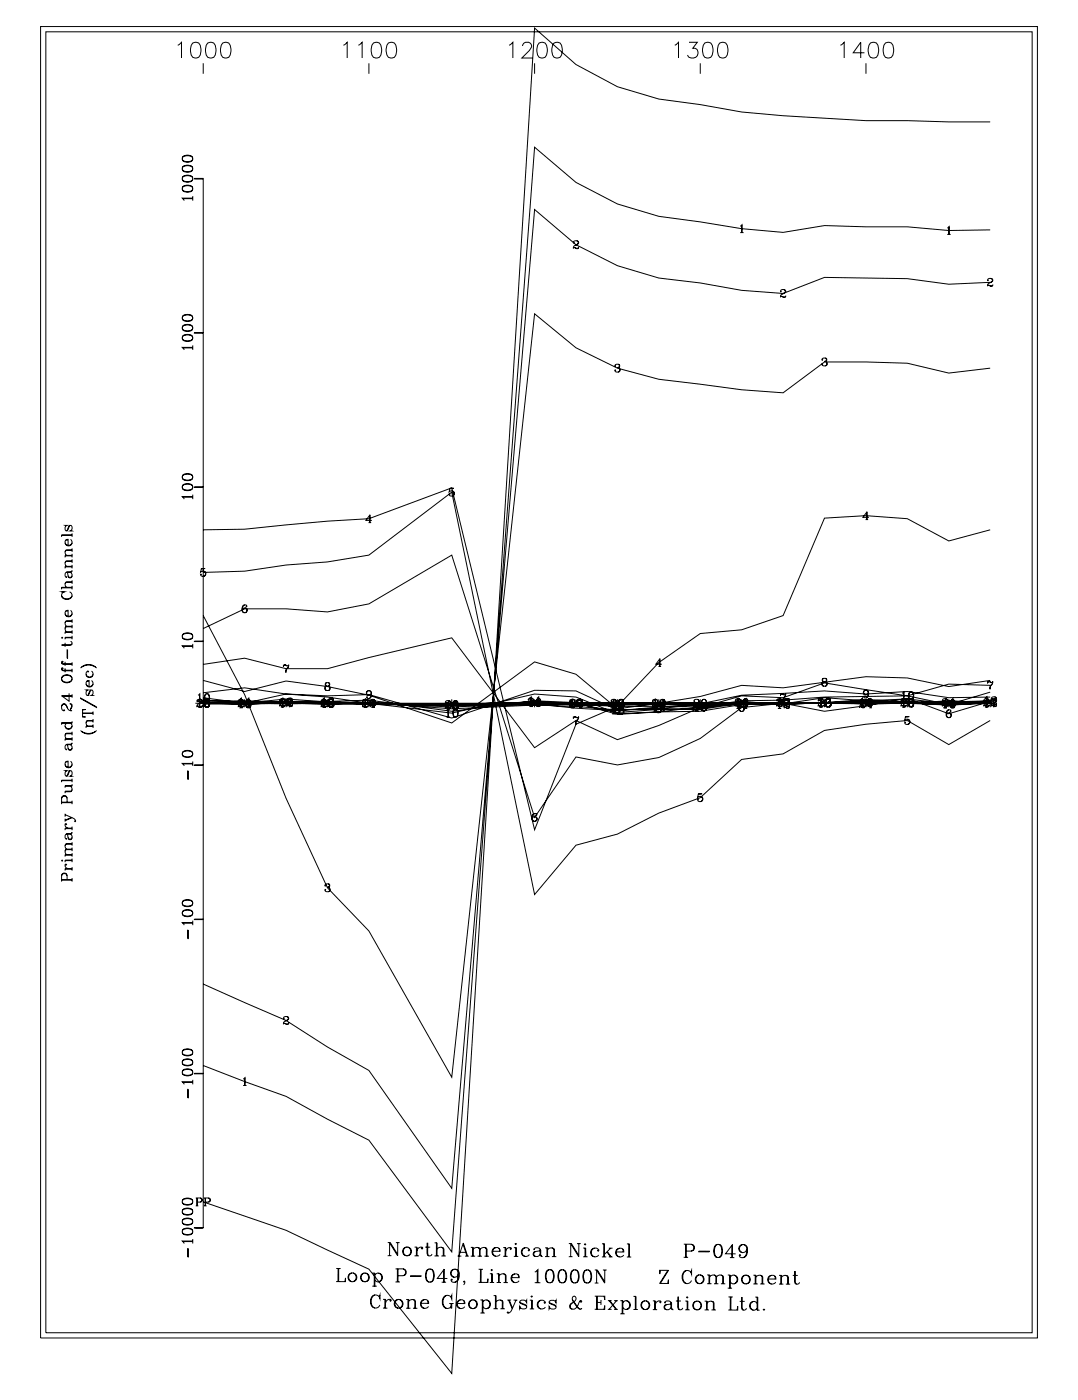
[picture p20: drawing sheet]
<svg xmlns="http://www.w3.org/2000/svg" width="215mm" height="279mm" viewBox="0 0 215 279" stroke-linecap="round" stroke-linejoin="round" font-family="sans-serif">
<g fill="none" stroke="#000" stroke-width=".2">
<path d="M8.1 5.3h198.7v261.4h-198.7zM9.1 6.3h196.6v259.3h-196.6zM35.4 9l.8-.6v3.2M38.4 8.6a1.02 1.02 0 0 1 1.5 .4 2.6 2.6 0 0 1-.3 2.4 1.03 1.03 0 0 1-1.5-.4 2.6 2.6 0 0 1 .3-2.4zM40.5 12.6v2.1M41.4 8.6a1.02 1.02 0 0 1 1.5 .4 2.6 2.6 0 0 1-.3 2.4 1.03 1.03 0 0 1-1.5-.4 2.63 2.63 0 0 1 .3-2.4zM44.4 8.6a1.02 1.02 0 0 1 1.5 .4 2.58 2.58 0 0 1-.3 2.4 1.03 1.03 0 0 1-1.5-.4 2.64 2.64 0 0 1 .3-2.4zM68.4 9l.8-.6v3.2M71.4 9l.8-.6v3.2M73.5 12.6v2.1M74.4 8.6a1.01 1.01 0 0 1 1.5 .4 2.58 2.58 0 0 1-.3 2.4 1.03 1.03 0 0 1-1.5-.4 2.63 2.63 0 0 1 .3-2.4zM77.4 8.6a1.02 1.02 0 0 1 1.5 .4 2.67 2.67 0 0 1-.3 2.4 1.03 1.03 0 0 1-1.5-.4 2.56 2.56 0 0 1 .3-2.4z"/>
<path d="M101.5 9l.7-.6v3.2M104.1 9.2a.82 .82 0 0 1 .6-.8h.7a.77 .77 0 0 1 .4 1.2l-1.8 2h2.1M106.5 12.6v2.1M107.4 8.6a1.01 1.01 0 0 1 1.5 .4 2.58 2.58 0 0 1-.3 2.4 1.03 1.03 0 0 1-1.5-.4 2.6 2.6 0 0 1 .3-2.4zM110.4 8.6a1.02 1.02 0 0 1 1.5 .4 2.64 2.64 0 0 1-.3 2.4 1.02 1.02 0 0 1-1.5-.4 2.56 2.56 0 0 1 .3-2.4zM134.5 9l.7-.6v3.2M137.3 8.4h1.7l-.9 1.2a1.01 1.01 0 0 1 1 1.2 1.01 1.01 0 0 1-1.3 .8l-.5-.2-.3-.4M139.6 12.6v2.1M140.5 8.6a1.02 1.02 0 0 1 1.4 .4 2.58 2.58 0 0 1-.2 2.4 1.03 1.03 0 0 1-1.5-.4 2.64 2.64 0 0 1 .3-2.4zM143.4 8.6a1.02 1.02 0 0 1 1.5 .4 2.6 2.6 0 0 1-.3 2.4 1.02 1.02 0 0 1-1.5-.4 2.58 2.58 0 0 1 .3-2.4zM167.5 9l.7-.6v3.2M172.3 10.5h-2.3l1.5-2.1v3.2"/>
<path d="M172.6 12.6v2.1M173.5 8.6a1.02 1.02 0 0 1 1.5 .4 2.64 2.64 0 0 1-.3 2.4 1.02 1.02 0 0 1-1.5-.4 2.56 2.56 0 0 1 .3-2.4zM176.5 8.6a1.02 1.02 0 0 1 1.5 .4 2.6 2.6 0 0 1-.3 2.4 1.03 1.03 0 0 1-1.5-.4 2.63 2.63 0 0 1 .3-2.4zM36.3 37.7a.94 .94 0 0 0 1.2 .6l.5-.1a.65 .65 0 0 0 .4-.6 .65 .65 0 0 0-.4-.6 1.78 1.78 0 0 0-1.6 .2 .57 .57 0 0 0 .3 .9 1.23 1.23 0 0 0 1.7-.4M36.3 37.5a1.32 1.32 0 0 1 2.1 0M36.3 35.7a1.13 1.13 0 0 0 1.7 .5 .64 .64 0 0 0 .4-.6 .64 .64 0 0 0-.4-.6 1.7 1.7 0 0 0-1.6 .2 .57 .57 0 0 0 .3 .9h1.3l.4-.4M36.3 35.5a1.34 1.34 0 0 1 2.1 0M36.3 33.7a.94 .94 0 0 0 1.2 .6l.5-.1a.65 .65 0 0 0 .4-.6 .65 .65 0 0 0-.4-.6 1.78 1.78 0 0 0-1.6 .2 .57 .57 0 0 0 .3 .9 1.23 1.23 0 0 0 1.7-.4M36.3 33.5a1.33 1.33 0 0 1 2.1 0M36.3 31.7a1.13 1.13 0 0 0 1.7 .5 .64 .64 0 0 0 .4-.6 .64 .64 0 0 0-.4-.6 1.68 1.68 0 0 0-1.6 .2 .57 .57 0 0 0 .3 .9 1.24 1.24 0 0 0 1.7-.4M36.3 31.5a1.33 1.33 0 0 1 2.1 0M36.4 39.6h2"/>
<path d="M38.4 39.5h-2.1l.4 .5M38.4 39.1v.9M38.7 35.6l1.7 .1zM38.9 35.6h1.6v209.1h-1.6M197.3 24.3l-24.7-.3-16.5-.9-8.3-.8-8.2-1.5-8.3-1.1-8.2-2.4-8.3-4.4-8.3-7.3-16.5 268.2-16.5-20.8-16.5-7.8-16.5-5.6M114.3 48.3l.1 .1h-.1a.54 .54 0 0 1 .5-.4 .54 .54 0 0 1 .5 .4l-.7 .5a.55 .55 0 0 0-.3 .7M114.9 48l.3 .1v.3l-.6 .5M115.3 49.3l-.2 .2-.6-.2-.2 .1M115.3 49.2l-.1 .4-.7-.3M147.5 45.1l.4-.3v1.6M147.5 46.4h.7M147.8 44.9v1.5"/>
<path d="M155.6 58l.1 .1h-.1a.53 .53 0 0 1 .5-.4 .53 .53 0 0 1 .5 .5l-.3 .3a.76 .76 0 0 0-.7 .8M156.2 57.7l.3 .5-.6 .4M156.6 59.1l-.2 .1-.8-.1M156.6 58.9l-.2 .4-.6-.2M188.8 45.5l.4-.3v1.5M188.8 46.7h.7M189.1 45.2v1.5M196.9 55.8v.1h-.1a.53 .53 0 0 1 .6-.4 .53 .53 0 0 1 .5 .4l-.3 .3a.75 .75 0 0 0-.8 .9M197.3 45.8l-8.2 .1-8.3-.7h-8.2l-8.3-.2-8.2 1.3-8.3-.7-8.2-1.4-8.3-1.1-8.2-2.4-8.3-4.3-8.3-7.1-16.5 220.2-16.5-22.2-8.2-4.2-8.3-4.6-8.2-2.9-8.3-3.2M197.3 56.3l-8.2 .4-8.3-1.2-16.5-.2-8.2 3.2-8.3-.6-8.2-1.5-8.3-1-8.2-2.4-8.3-4.2-8.3-7-16.5 195.1-16.5-23.5-8.2-4.7-8.3-5.3-16.5-7.3M197.5 55.5l.2 .1 .1 .3-.6 .5M197.9 56.8l-.3 .2-.8-.1"/>
<path d="M197.9 56.7l-.2 .4-.7-.3M36.3 67.5a1.13 1.13 0 0 0 1.7 .4 .64 .64 0 0 0 .4-.6 .64 .64 0 0 0-.4-.5 1.77 1.77 0 0 0-1.6 .2 .57 .57 0 0 0 .3 .8 1.23 1.23 0 0 0 1.7-.3M36.3 67.3a1.33 1.33 0 0 1 2.1 0M36.3 65.5a.94 .94 0 0 0 1.2 .6l.5-.1a.64 .64 0 0 0 .4-.6 .64 .64 0 0 0-.4-.6 1.68 1.68 0 0 0-1.6 .2 .56 .56 0 0 0 .3 .9 1.23 1.23 0 0 0 1.7-.4M36.3 65.3a1.35 1.35 0 0 1 2.1 0M36.3 63.5a1.13 1.13 0 0 0 1.7 .5 .64 .64 0 0 0 .4-.6 .64 .64 0 0 0-.4-.6 1.78 1.78 0 0 0-1.6 .2 .57 .57 0 0 0 .3 .9h1.3l.4-.4M36.3 63.3a1.32 1.32 0 0 1 2.1 0M36.4 69.3h2M38.4 69.2h-2.1l.4 .5M38.4 68.8v.9M38.7 66.3l1.7 .1zM122.6 72.9v.1l-.1-.1 .2-.2a.6 .6 0 0 1 .8 .1l-.1 .4-.4 .1"/>
<path d="M123.2 72.6l.2 .2v.2l-.2 .3h.1a.43 .43 0 0 1 .3 .5 .43 .43 0 0 1-.4 .4l-.5-.1-.1-.4v.2M123.4 73.4l.1 .5-.3 .3M163.9 71.7v.1l-.1-.1a.49 .49 0 0 1 .5-.3 .49 .49 0 0 1 .5 .4l-.1 .2h-.5M164.5 71.4l.2 .2-.1 .4h-.1l.1 .1a.43 .43 0 0 1 .3 .5 .43 .43 0 0 1-.4 .3h-.6l-.1-.3 .1-.1v.1M164.7 72.2l.1 .4-.3 .3M197.3 73.4l-8.2 1-8.3-2-8.2-.3h-8.3l-8.2 6.2-8.3-.6-16.5-2.1-8.2-2.2-8.3-4.1-8.3-6.8-16.5 152.2-16.5-29.1-8.2-8.6-8.3-17.9-8.2-20.7-8.3-15.7M36.3 97.2a1.13 1.13 0 0 0 1.7 .5 .64 .64 0 0 0 .4-.6 .64 .64 0 0 0-.4-.6 1.68 1.68 0 0 0-1.6 .2 .57 .57 0 0 0 .3 .9 1.23 1.23 0 0 0 1.7-.4M36.3 97a1.35 1.35 0 0 1 2.1 0M36.3 95.2a.94 .94 0 0 0 1.2 .6l.5-.1a.65 .65 0 0 0 .4-.6 .65 .65 0 0 0-.4-.6 1.77 1.77 0 0 0-1.6 .2 .57 .57 0 0 0 .3 .9 1.23 1.23 0 0 0 1.7-.4M36.3 95a1.33 1.33 0 0 1 2.1 0M36.4 99.1h2M38.4 99h-2.1l.4 .5"/>
<path d="M38.4 98.6v.9M38.7 97l1.7 .1zM89.7 97.4l.7-.1h-.7l-.2 .8a.56 .56 0 0 1 .9-.2 .56 .56 0 0 1 0 .8 .56 .56 0 0 1-.9-.2l.1-.1v.2M90.1 97.8l.2 .1a.54 .54 0 0 1 .2 .5 .54 .54 0 0 1-.4 .5M12.3 118.8a1.18 1.18 0 0 0 2.1 0M12.3 117.2h2.1M12.3 106.7h2.1M13 108.2a.74 .74 0 0 0 .7 .5 .74 .74 0 0 0 .7-.5M13 113h1.4M13 110.8h1.4M13.4 114.1l.3 1 .4 .1a.63 .63 0 0 0 0-1.1M13.6 114.8a.41 .41 0 0 0 .4 .3 .41 .41 0 0 0 .4-.3"/>
<path d="M13.6 107.6l-.5 .1M13.9 118a.77 .77 0 0 1 .5 .8 .77 .77 0 0 1-.8 .7 .91 .91 0 0 1-1-.2 .91 .91 0 0 1-.2-1l.2-.2-.3-.1h.6l-.3 .1M14 104.7l-.6 1.1h-.2l-.2-.3 .1-.6 .3-.2h-.4l.2 .1M14.1 107.5a.7 .7 0 0 1 .2 1.1 .7 .7 0 0 1-1.1 0 .7 .7 0 0 1 .2-1.1h.2v1.2M14.2 105.7l.2 .1h-.4l.4-.4v-.4l-.2-.3h-.3l-.6 1.1M14.4 116h-1.1a.63 .63 0 0 0 0 1.1M14.4 116.1h-1.1l-.3 .3M14.4 113.8l-.3 .2h-.7l-.3 .2-.1 .6 .3 .3-.1-.1M14.4 113.7l-.3 .4h-.9M14.4 111.8h-1.1a.63 .63 0 0 0 0 1.1M14.4 111.9h-1.1l-.3 .3M14.4 109.6h-1.1a.64 .64 0 0 0 0 1.1"/>
<path d="M14.4 109.7h-1.1l-.3 .3M14.4 106.3v.7M14.4 109.3v.7M14.4 110.4v.7M14.4 111.5v.7M14.4 112.6v.7M14.4 115.7v.7M14.4 116.8v.7M14.4 110.7h-1.4v.4M14.4 112.9h-1.4v.4M14.4 106.6h-2.1v.4M14.4 117.1h-2.1v.4"/>
<path d="M40.1 113.4l.8-.1h-.8l-.1 .8a.56 .56 0 0 1 .8-.2 .56 .56 0 0 1 0 .8 .56 .56 0 0 1-.8-.1l.1-.2v.2M40.5 105.6l8.3-.1 16.5-1.6 8.2-.5 16.5-6.2 16.5 68.2 8.3-21 8.3-3.6 8.2-8.7 8.3-5.8 8.2-.8 8.3-2.8 8.2-19.4 8.3-.5 8.2 .6 8.3 4.4 8.2-2.2M40.5 114.1l8.3-.3 8.2-1.2 8.3-.6 8.2-1.4 16.5-12.5 16.5 80.2 8.3-9.8 8.3-2.2 8.2-4.2 8.3-3.1 8.2-7.6 8.3-1.1 8.2-4.7 8.3-1.2 8.2-.8 8.3 4.8 8.2-4.8M40.6 113.8l.3 .3a.56 .56 0 0 1-.3 .8M73.4 104.2h.6M73.7 102.8v1.4M74.1 103.7h-1.2l.8-1.1v1.6M172.5 103.6h.5M172.7 102.1v1.5M173.2 103.1h-1.2l.8-1.1v1.6M12.3 135.4a1.09 1.09 0 0 0 1.1 .7 1.09 1.09 0 0 0 1-.9 1.09 1.09 0 0 0-1.2-.7 1.09 1.09 0 0 0-.9 .9 1.21 1.21 0 0 0 2.1 0M12.3 135.2a1.21 1.21 0 0 1 2.1 0"/>
<path d="M12.3 133.4l.3 .2h1.8M12.3 132.1l.3 .2h1.8M12.3 127.1h.2l-.1 .1zM12.4 133.2l.1 .1 .1-.1h-.3l.1 .4 .2 .1h1.8M12.4 131.9h.2l-.1-.1-.2 .1 .1 .4 .2 .1h1.8M12.5 138.8h1.9M13 122.3a.73 .73 0 0 0 .7 .6 .73 .73 0 0 0 .7-.6M13 128.1v.8M13 131.9v.8M13 133.2v.8M13 127.1h1.4M13 126h1.4"/>
<path d="M13.4 129.5l.1 1.7zM13.6 121.8l-.5 .1M13.8 138.2v1.6l-1.5-1.1h2.1M14.1 127.8a.42 .42 0 0 1 .2 .7l-2 .1M14.1 121.7a.7 .7 0 0 1 .1 1 .7 .7 0 0 1-1 0 .7 .7 0 0 1 .2-1h.2v1.1M14.4 128.3l-.4 .2h-1.7M14.4 124.8h-1.1a.64 .64 0 0 0 0 1.1M14.4 124.9h-1.1l-.3 .3M14.4 123.7h-1.1a.63 .63 0 0 0 0 1.1M14.4 123.8h-1.1l-.3 .3M14.4 123.4v.7M14.4 124.5v.7"/>
<path d="M14.4 125.6v.7M14.4 126.7v.7M14.4 132v.7M14.4 133.3v.7M14.4 138.4v.7M14.4 125.9h-1.4v.4M14.4 127h-1.4v.4M16.1 139.1l3.1 1.9zM16.1 133.2a2.14 2.14 0 0 1 3.1 0M16.3 133l.4-.2a2.52 2.52 0 0 1 2.3 .2M17.2 136.3a.73 .73 0 0 0 .7 .5 .73 .73 0 0 0 .6-.5M17.2 134.4a.73 .73 0 0 0 .7 .6 .73 .73 0 0 0 .6-.6"/>
<path d="M17.8 135.7l-.5 .1M18.2 137.5l-.6 1.1h-.2l-.2-.3 .1-.6 .3-.2h-.4l.2 .1M18.2 135.6a.7 .7 0 0 1 .2 1.1 .7 .7 0 0 1-1 0 .7 .7 0 0 1 .2-1.1h.2v1.2M18.2 133.8a.7 .7 0 0 1 .2 1 .7 .7 0 0 1-1 0 .7 .7 0 0 1 .2-1v.1l-.2-.1M18.3 138.5l.2 .1h-.3l.3-.4v-.4l-.2-.3h-.3l-.6 1.1M36.3 126.9a.94 .94 0 0 0 1.2 .6l.5-.1a.64 .64 0 0 0 .4-.6 .64 .64 0 0 0-.4-.6 1.68 1.68 0 0 0-1.6 .2 .56 .56 0 0 0 .3 .9 1.24 1.24 0 0 0 1.7-.4M36.3 126.7a1.35 1.35 0 0 1 2.1 0M36.4 128.8h2M38.4 128.7h-2.1l.4 .5M38.4 128.3v.9M38.7 127.8l1.7 .1zM39.3 139.7v.1h-.1a.53 .53 0 0 1 .6-.4 .53 .53 0 0 1 .5 .4l-.3 .3a.77 .77 0 0 0-.8 .9"/>
<path d="M39.5 138.6l.3-.3v1.5M39.5 139.7l.3-.3v1.6M39.5 139.8h.6M39.8 138.4v2.6M39.9 139.4l.2 .1 .1 .3-.6 .5M40.5 125.3l8.3-3.9h8.2l8.3 .6 8.2-1.6 16.5-9.8 16.5 52.3 8.3-12 8.3 1.6 8.2-1.5 8.3-3.8 8.2-6.2 8.3-.8 8.2 1.6 8.3-1.1 8.2-1.5 8.3 3.1 8.2-2.5M40.5 132.4l8.3-1.2 8.2 2.1h8.3l8.2-2.2 16.5-4 16.5 21.9 8.3-5.4 8.3 3.8 8.2-2.8 8.3-3.6 8.2-2.3 8.3 .4 8.2-3 16.5 2.6 8.3-2.3 8.2 .2M40.5 135.6l8.3 2.2 8.2-2.1 8.3 1.1 8.2 1.8 16.5 5.5 16.5-12.2 8.3 2.5 8.3 6.9 8.2-1.1 8.3-1.4 8.2-2.2 8.3 .5 16.5-2.2 8.2 .2 8.3 1.7 8.2-1.2M40.5 138.1l8.3-1 8.2 1.2 8.3 .4 8.2-.3 16.5 4.7 16.5-5.5 8.3 .1 8.3 3.8 8.2-.2 8.3-1 8.2-1.7 16.5-.9 8.3 .6 8.2-.5 8.3 1.3 8.2-.2M40.5 139.6l8.3 .3 16.5-.1 8.2-.2 16.5 2.2 16.5-2.1 8.3 .3 8.3 2.4 8.2-.5 8.3-.1 8.2-1.4 8.3-.1 8.2-1.2 8.3 .6 8.2-.4 8.3 1 8.2-.6-8.2 .2h-8.3l-8.2-.5-8.3 .6-8.2 .4-8.3-.2-8.2 1.2h-8.3l-8.2 .6-8.3-1.8-8.3-.2-16.5 .5-16.5-.1-8.2-.6-8.3 .1-8.2-.2-8.3 .1M40.5 139.4v1.6M40.9 139.5l.7-.1h-.7l-.2 .7a.56 .56 0 0 1 .9-.1 .56 .56 0 0 1 0 .8 .56 .56 0 0 1-.9-.1l.1-.2v.2"/>
<path d="M41.2 138.3a.9 .9 0 0 0 0 1.5h.1a.91 .91 0 0 0 0-1.5 .86 .86 0 0 0-.3 1.5h.2M41.2 139.4a.9 .9 0 0 0 0 1.6h.1a.91 .91 0 0 0 0-1.6 .85 .85 0 0 0-.3 1.5l.2 .1M41.3 138.3a1.01 1.01 0 0 1 0 1.5M41.3 139.4a1.01 1.01 0 0 1 0 1.6l.4-.5-.1-.4-.3-.2M47.6 139.7v.1h-.1a.53 .53 0 0 1 .5-.4 .53 .53 0 0 1 .5 .4l-.3 .3a.77 .77 0 0 0-.7 .9M47.7 139.4l.4-.3v1.6M47.7 139.8l.4-.3v1.6M48 139.2v1.9M48.2 139.4l.3 .3a.58 .58 0 0 1-.6 .6M48.8 120.6a.95 .95 0 0 0-.1 1.5M48.8 139.4v1.6M48.8 121.2l.4 .4-.1 .3-.3 .2"/>
<path d="M49.1 120.8v.1l.1-.1a.55 .55 0 0 0-.7-.2 .55 .55 0 0 0-.3 .6v.5a.51 .51 0 0 0 .6 .5 .51 .51 0 0 0 .4-.6 .51 .51 0 0 0-.7-.4l-.2 .4M49.2 139.4l.4-.3v1.6M49.2 139.7l.4-.3v1.6M49.5 139.5a.94 .94 0 0 0-.1 1.6M49.5 139.2v1.8M49.9 139.7v.2l.1-.2a.55 .55 0 0 0-.7-.1 .55 .55 0 0 0-.3 .6v.4a.51 .51 0 0 0 .6 .5 .51 .51 0 0 0 .4-.6 .51 .51 0 0 0-.7-.3l-.2 .4M55.8 139.6h.1h-.2a.53 .53 0 0 1 .6-.4 .53 .53 0 0 1 .5 .5l-.3 .3a.76 .76 0 0 0-.8 .8M56 139.4l.3-.3v1.6M56 139.7l.3-.3v1.6M56.3 139.2v1.8M56.4 139.3l.3 .4-.6 .5M56.5 132.8l.2-.3 .5 .2 .3-.2v.4a1.25 1.25 0 0 0-.5 1.2"/>
<path d="M56.5 132.5v.4M56.6 132.6h.3l.3 .1M57 139.4v1.6M57.2 139.7l.3-.3 .5 .2 .3-.2-.1 .4-.4 .8v.4M57.2 139.4v.4M57.3 139.4v.2l-.1-.1a.53 .53 0 0 1 .6-.4 .53 .53 0 0 1 .5 .5l-.3 .3a.77 .77 0 0 0-.8 .8l.3-.1 .6 .2 .2-.2M57.5 132.9a1.1 1.1 0 0 0-.6 1.2M57.9 139.1l.3 .5-.6 .4M57.9 139.3l.3 .4-.6 .5M58 139.6l-.5-.1-.2 .2-.1-.1a.53 .53 0 0 1 .6-.4 .53 .53 0 0 1 .5 .5l-.3 .3a.77 .77 0 0 0-.8 .8M58.2 139.8a1.12 1.12 0 0 0-.5 1.2M64.1 139.7v.1h-.1a.54 .54 0 0 1 .6-.4 .54 .54 0 0 1 .4 .4l-.3 .3a.77 .77 0 0 0-.7 .9"/>
<path d="M64.2 139.4l.4-.3v1.6M64.2 139.7l.4-.3v1.6M64.5 139.2v1.8M64.7 139.4l.3 .3a.58 .58 0 0 1-.6 .6M65.1 136.1h-.2l-.1 .4a.51 .51 0 0 0 .9 0v-.2a.51 .51 0 0 0-.7-.2 .38 .38 0 0 0 .1 .6M65.1 136.7l-.4 .3a.52 .52 0 0 0 .6 .7 .52 .52 0 0 0 .4-.8l-.3-.2M65.1 136.7l-.3 .3v.3l.3 .3M65.3 139.4v1.6M65.4 136.1a.38 .38 0 0 1 .2 .6h-.2M65.4 136.7l.3 .3v.3l-.3 .3M65.6 139.4v.2l-.1-.1a.49 .49 0 0 1 .5-.4 .49 .49 0 0 1 .5 .5l-.1 .1-.5 .1M65.6 139.7v.1h-.1a.49 .49 0 0 1 .5-.4 .49 .49 0 0 1 .5 .4l-.1 .2-.5 .1"/>
<path d="M65.9 139.4l-.3 .1v.3a.54 .54 0 0 0 .9 0v-.2a.49 .49 0 0 0-.9 0l.1 .4 .2 .1M66.2 139.1l.2 .3v.2l-.2 .2 .1 .1a.43 .43 0 0 1 .3 .5 .43 .43 0 0 1-.4 .3l-.6-.1-.1-.2 .1-.1v.1M66.4 140l.1 .4-.3 .3M72.3 139.7v.1h-.1a.53 .53 0 0 1 .6-.4 .53 .53 0 0 1 .5 .4l-.3 .3a.79 .79 0 0 0-.8 .9M72.5 139.7l.4-.3v1.6M72.8 139.5v1.5M72.9 139.4l.2 .1 .1 .3-.6 .5M73.4 137.7l-.3 .4v.3l.3 .2M73.5 139.4v1.6M73.6 137.7a.94 .94 0 0 1-.1 1.5M74 138.2a.51 .51 0 0 1-.7 .4 .51 .51 0 0 1-.3-.8 .51 .51 0 0 1 .8-.1 .84 .84 0 0 1 .3 1 .84 .84 0 0 1-.8 .5l-.2-.2v-.1v.1M74.2 139.4l-.2 .1a.5 .5 0 0 0-.2 .5 .5 .5 0 0 0 .4 .4"/>
<path d="M74.3 139.4a.94 .94 0 0 1 0 1.6M74.4 139.5v1.5M74.7 139.9a.51 .51 0 0 1-.7 .4 .51 .51 0 0 1-.2-.8 .51 .51 0 0 1 .8 0 .86 .86 0 0 1 .2 .9 .86 .86 0 0 1-.8 .6l-.2-.3 .1-.1v.1M88.8 139.9v.2v-.1a.54 .54 0 0 1 .5-.4 .54 .54 0 0 1 .5 .5l-.3 .3a.77 .77 0 0 0-.7 .8M89.3 140v2.9M89.4 139.6l.3 .2v.3l-.6 .4M90 139.4v1.6M90.4 140l.8-.1h-.8l-.1 .7a.56 .56 0 0 1 .8-.2 .56 .56 0 0 1 0 .9 .56 .56 0 0 1-.8-.2v-.1v.1M90.7 139.6a.9 .9 0 0 0 0 1.6h.1a.9 .9 0 0 0 0-1.6 .9 .9 0 0 0-.1 1.6M90.8 139.6a.99 .99 0 0 1 0 1.6M105.4 139.4v.2l-.1-.1a.54 .54 0 0 1 .5-.4 .54 .54 0 0 1 .5 .5l-.3 .3a.77 .77 0 0 0-.7 .8M105.5 139.2l.4-.3v1.6"/>
<path d="M105.5 139.6l.4-.3v1.5M105.8 139v1.8M105.9 139.1l.3 .5-.6 .4M106.5 139.4v1.6M107 139.2l.4-.3v1.6M107 139.4l.4-.3v1.6M107.3 139.3a.94 .94 0 0 0-.1 1.5M107.3 139v1.7M107.4 139.9l.3 .4v.3l-.3 .2M107.7 139.5v.1v-.1a.5 .5 0 0 0-.5-.2 .5 .5 0 0 0-.4 .3 .8 .8 0 0 0 .4 1.2 .49 .49 0 0 0 .6-.4 .49 .49 0 0 0-.4-.5 .49 .49 0 0 0-.6 .4M113.6 139.7v.1h-.1a.5 .5 0 0 1 .6-.4 .5 .5 0 0 1 .4 .6l-.2 .1a.77 .77 0 0 0-.8 .9M113.7 139.7l.4-.3v1.6"/>
<path d="M113.7 139.8l.4-.3v1.6M114 139.5v1.6M114.2 139.4l.3 .3a.59 .59 0 0 1-.6 .6M114.8 139.4v1.6M115 139.8l.2-.3 .6 .2 .3-.2-.1 .5a1.27 1.27 0 0 0-.5 1.1M115 139.5v.5M115.1 139.7v.1h-.1a.53 .53 0 0 1 .6-.4 .53 .53 0 0 1 .5 .4l-.3 .3a.77 .77 0 0 0-.8 .9M115.1 139.7l.3-.1 .4 .1M115.7 139.4l.3 .3a.6 .6 0 0 1-.6 .6M116 140a1.13 1.13 0 0 0-.5 1.1M121.8 139.7l.1 .1h-.1a.54 .54 0 0 1 .5-.4 .54 .54 0 0 1 .5 .4l-.3 .3a.79 .79 0 0 0-.7 .9M122 139.8l.4-.3v1.6"/>
<path d="M122.3 139.6v2.7M122.5 139.4l.2 .1v.3l-.5 .5M123.1 139.4v1.6M123.3 139.7v.1a.49 .49 0 0 1 .5-.4 .49 .49 0 0 1 .4 .4v.2l-.5 .1M123.6 139.5l-.2 .1-.1 .4a.54 .54 0 0 0 .9 0v-.3a.48 .48 0 0 0-.8 0v.3l.2 .2M123.9 139.5l.3 .2-.1 .4-.2 .1M123.9 139.4l.3 .2-.1 .4-.2 .1 .4 .3a.53 .53 0 0 1-.4 .6 .53 .53 0 0 1-.6-.4h.1l-.1 .1M130.1 139.7v.1h-.1a.53 .53 0 0 1 .6-.4 .53 .53 0 0 1 .5 .4l-.3 .3a.77 .77 0 0 0-.8 .9M130.3 139.7l.3-.3v1.6M130.6 139.5v2.2M130.7 139.4l.3 .3a.6 .6 0 0 1-.6 .6M131.2 132.8h.6"/>
<path d="M131.3 139.4v1.6M131.4 131.4v1.4M131.9 132.4h-1.2l.8-1.1v1.5M132 139.4l-.4 .4 .1 .3 .3 .3M132.1 139.4a.95 .95 0 0 1 0 1.6M132.2 139.5v2.2M132.5 139.9a.5 .5 0 0 1-.7 .4 .5 .5 0 0 1-.2-.8 .5 .5 0 0 1 .7 0 .81 .81 0 0 1 .3 .9 .81 .81 0 0 1-.9 .5v-.3v.1M138.4 139.7v.1h-.1a.54 .54 0 0 1 .5-.4 .54 .54 0 0 1 .5 .4l-.3 .3a.79 .79 0 0 0-.7 .9M139 139.4l.2 .1 .1 .3-.6 .5M139.6 139.4v1.6M140.2 139.4a.9 .9 0 0 0 0 1.6h.2a.9 .9 0 0 0 0-1.6 .9 .9 0 0 0-.2 1.6M140.4 139.4a.99 .99 0 0 1 0 1.6"/>
<path d="M146.6 139.6h.1h-.2a.53 .53 0 0 1 .6-.4 .53 .53 0 0 1 .5 .5l-.3 .3a.76 .76 0 0 0-.8 .8M146.8 139.9l.3-.3v1.6M146.8 139.6l.3-.3v1.5M147.1 139.3v1.9M147.2 139.3l.3 .3a.61 .61 0 0 1-.6 .6M147.8 139.4v1.6M148.3 139.9l.3-.3v1.6M148.3 139.6l.3-.3v1.5l.4-.4-.1-.3-.3-.2M148.6 139.3a.95 .95 0 0 0-.1 1.5M148.6 139.3v1.9M148.9 139.5v.1l.1-.1-.2-.2a.82 .82 0 0 0-.8 .6 .82 .82 0 0 0 .5 .9 .49 .49 0 0 0 .6-.3 .49 .49 0 0 0-.4-.6 .49 .49 0 0 0-.6 .4M154.9 139.6h-.1a.54 .54 0 0 1 .5-.4 .54 .54 0 0 1 .5 .5l-.2 .3a.77 .77 0 0 0-.8 .8"/>
<path d="M155 139.9l.4-.3v1.6M155 139.6l.4-.3v1.5M155.3 139.3v1.9M155.5 139.3l.3 .3a.59 .59 0 0 1-.6 .6M155.6 138.6l.2-.3 .5 .2 .3-.2-.1 .4-.4 .8v.3M155.6 138.3v.4M155.6 138.4h.3l.4 .1M156.1 139.4v1.6M156.3 139.6l.2-.3 .5 .2 .3-.2v.4a1.26 1.26 0 0 0-.5 1.1M156.3 139.3v.4M156.4 139.9v.2l-.1-.1a.54 .54 0 0 1 .5-.4 .54 .54 0 0 1 .5 .5l-.3 .3a.75 .75 0 0 0-.7 .8M156.4 139.4l.3-.1 .3 .2"/>
<path d="M156.4 139.6h-.1a.53 .53 0 0 1 .5-.4 .53 .53 0 0 1 .5 .5l-.3 .3a.76 .76 0 0 0-.7 .8M156.5 138.7a1.17 1.17 0 0 0-.5 1.1M157 139.6l.2 .2 .1 .3-.6 .4M157 139.3l.3 .3a.59 .59 0 0 1-.6 .6M157.3 139.7a1.12 1.12 0 0 0-.6 1.1M163.1 139.6h.1h-.1a.53 .53 0 0 1 .5-.4 .53 .53 0 0 1 .5 .5l-.3 .3a.76 .76 0 0 0-.7 .8M163.3 139.6l.4-.3v1.5M163.3 139.7l.4-.3v1.6M163.6 139.3v1.7M163.7 139.3l.3 .3a.61 .61 0 0 1-.6 .6M164.2 135.2l-.3 .1v.4a.54 .54 0 0 0 .9 0v-.3a.48 .48 0 0 0-.9 0v.3l.3 .2M164.2 135.9l-.4 .3a.52 .52 0 0 0 .6 .6 .52 .52 0 0 0 .3-.9h-.2"/>
<path d="M164.2 135.9l-.3 .3v.4l.3 .2M164.3 139.4v1.6M164.5 135.2l.2 .2-.1 .4-.1 .1M164.5 135.9l.3 .3-.1 .4-.2 .2M164.6 139.6v.1l-.1-.1 .2-.3a.58 .58 0 0 1 .8 .2l-.1 .4h-.4M164.9 139.4l-.2 .1-.1 .3a.53 .53 0 0 0 .9 0v-.2a.53 .53 0 0 0-.7-.1l-.1 .3 .2 .3M165.2 139.3a.38 .38 0 0 1 .2 .6h-.2l.2 .1a.43 .43 0 0 1 .2 .5 .43 .43 0 0 1-.4 .3h-.5l-.2-.3 .1-.1v.1M165.2 139.4l.2 .2v.4l-.2 .1M171.4 139.8v.2l-.1-.1a.54 .54 0 0 1 .6-.4 .54 .54 0 0 1 .5 .5l-.7 .4a.56 .56 0 0 0-.4 .7M171.5 139.4l.4-.3v1.6M171.5 139.6l.4-.3v1.5M171.8 139.2v1.6"/>
<path d="M172 139.5l.2 .2 .1 .3-.6 .4M172.5 137.5l-.4 .5 .1 .3 .3 .2M172.6 139.4v1.6M172.7 137.5a.96 .96 0 0 1-.1 1.6M173 138.1a.5 .5 0 0 1-.7 .3 .5 .5 0 0 1-.2-.7 .5 .5 0 0 1 .8-.1 .86 .86 0 0 1 .2 .9 .86 .86 0 0 1-.7 .6l-.3-.2 .1-.2v.2M173.2 139.3l-.3 .4v.3l.3 .2M173.4 139.3a.94 .94 0 0 1-.1 1.5M173.5 139.3v1.8M173.5 139.5l-.8 1.1h1.2M173.8 139.8a.51 .51 0 0 1-.7 .4 .51 .51 0 0 1-.3-.8 .51 .51 0 0 1 .8-.1 .85 .85 0 0 1 .3 1 .85 .85 0 0 1-.8 .5l-.2-.2v-.1v.1M179.6 139.6h.1h-.1a.53 .53 0 0 1 .5-.4 .53 .53 0 0 1 .5 .5l-.3 .3a.76 .76 0 0 0-.7 .8M179.8 138.2l.4-.3v1.6"/>
<path d="M179.8 139.7l.4-.3v1.6M179.8 139.5h.7M180.1 138v3M180.2 139.3l.3 .4-.6 .5M180.8 139.4v1.6M181.2 139.5l.7-.1h-.7l-.2 .7a.56 .56 0 0 1 .9-.1 .56 .56 0 0 1 0 .8 .56 .56 0 0 1-.9-.1l.1-.2v.2M181.5 137.9a.9 .9 0 0 0 0 1.6h.2a.91 .91 0 0 0 0-1.6h-.2a1.01 1.01 0 0 0 0 1.6M181.5 139.3a.9 .9 0 0 0 0 1.5h.2a.91 .91 0 0 0 0-1.5 .85 .85 0 0 0-.4 1.4l.2 .1M181.7 137.9a1.01 1.01 0 0 1 0 1.6M181.7 139.9l.3 .5-.1 .3-.2 .3M181.7 139.3a1.01 1.01 0 0 1 0 1.5M187.9 139.6h.1h-.2a.53 .53 0 0 1 .6-.4 .53 .53 0 0 1 .5 .5l-.3 .3a.77 .77 0 0 0-.8 .8"/>
<path d="M188 139.8l.4-.3v1.6M188.3 139.6v1.5M188.5 139.3l.3 .3a.59 .59 0 0 1-.6 .6M189.1 139.4v1.6M189.5 139.8l.4-.3v1.6l.4-.5-.1-.3-.3-.2M189.5 139.6l.4-.3v1.5M189.8 139.5a.94 .94 0 0 0 0 1.6M189.8 139.3v1.8M190.2 139.7v.2l.1-.2a.5 .5 0 0 0-.5-.2 .5 .5 0 0 0-.4 .4 .82 .82 0 0 0 .4 1.2 .49 .49 0 0 0 .6-.4 .49 .49 0 0 0-.5-.6 .49 .49 0 0 0-.5 .5M196.1 139.6h.1h-.1a.53 .53 0 0 1 .5-.4 .53 .53 0 0 1 .5 .5l-.3 .3a.76 .76 0 0 0-.7 .8M196.3 139.2l.4-.3v1.6M196.3 139.7l.4-.3v1.6"/>
<path d="M196.6 139v2M196.7 139.3l.3 .4-.6 .5M196.8 136.1l.2-.3 .6 .2 .3-.2-.1 .5a1.26 1.26 0 0 0-.5 1.1M196.8 135.8v.5M196.9 136l.3-.1 .4 .1M197.3 138l-8.2 2.4-8.3-1.7-16.5 .2-8.2 .7-8.3 .1-8.2 1.2-8.3 1-8.2 .4-8.3-3.4-8.3-.6-16.5 3.8-16.5-1.9-8.2-1.3-8.3-.6-8.2 1.9-8.3-1.1M197.3 139.9l-8.2 .6-8.3-.6-24.7 .1-24.8 .9-8.2 .7-8.3-.4-8.3-.9-16.5 .6-16.5-.7-8.2 .1-8.3-.4-8.2 .5-8.3-.2M197.3 139.4v1.6M197.6 139.7l.2-.3 .5 .2 .3-.2-.1 .4-.4 .8v.4M197.6 139.4v.4M197.6 139.2v.1a.54 .54 0 0 1 .5-.4 .54 .54 0 0 1 .5 .4l-.3 .3a.79 .79 0 0 0-.7 .9M197.8 136.3a1.12 1.12 0 0 0-.5 1.1"/>
<path d="M198.2 138.9l.3 .1v.3l-.6 .5M198.2 139.3l.3 .4-.6 .5M198.3 139.6l-.5-.1-.2 .2v-.1a.54 .54 0 0 1 .5-.4 .54 .54 0 0 1 .5 .5l-.3 .3a.77 .77 0 0 0-.7 .8M198.5 139.8a1.12 1.12 0 0 0-.5 1.2M12.3 159.1a.57 .57 0 0 1 .5-.4 .57 .57 0 0 1 .6 .4M12.3 140.8l.1-.2a.46 .46 0 0 1 .7-.1l.4 .7M12.3 160h2.1M12.3 159.9h2.1M12.3 155.6h2.1M12.7 141.6h.2l-.1 .1a.71 .71 0 0 1-.5-.8 .71 .71 0 0 1 .6-.6l.4 .4a1.03 1.03 0 0 0 1.1 1M13 152.4a.73 .73 0 0 0 .7 .5 .73 .73 0 0 0 .7-.5M13 144.8a.73 .73 0 0 0 .7 .5 .73 .73 0 0 0 .7-.5"/>
<path d="M13 147.3h1.4M13.3 144.2a.67 .67 0 0 0-.1 .9 .67 .67 0 0 0 1 0 .67 .67 0 0 0-.1-.9M13.4 159.9l-.1-1.1a.55 .55 0 0 0-.6-.2 .55 .55 0 0 0-.4 .5v1.2M13.4 148.4l.3 1 .4 .1a.63 .63 0 0 0 0-1.1M13.6 151.8l-.5 .1M13.6 149.1a.41 .41 0 0 0 .4 .4 .41 .41 0 0 0 .4-.4M13.9 140.3l.5 .2v.4l-.3 .5M14 153.6l-.6 1.1h-.2l-.2-.3 .1-.6 .3-.2h-.4l.2 .1M14.1 156.7a.65 .65 0 0 1 0 1.1h-1.1M14.1 151.7a.7 .7 0 0 1 .2 1.1 .7 .7 0 0 1-1.1 0 .7 .7 0 0 1 .2-1.1h.2v1.2M14.1 140.3l.2 .3-.2 .8 .1 .3M14.2 154.6l.2 .1h-.4l.4-.4v-.4l-.2-.3h-.3l-.6 1.1"/>
<path d="M14.4 157.4l-.3 .3h-1.1v.4M14.4 148.1l-.3 .2h-.7l-.3 .2-.1 .6 .3 .3-.1-.1M14.4 148l-.1 .3-.2 .1h-.9M14.4 146.1h-1.1a.64 .64 0 0 0 0 1.1M14.4 146.2h-1.1l-.3 .4M14.4 143.8v.4h-2.1M14.4 145.8v.8M14.4 146.9v.7M14.4 155.2v.7M14.4 156.3v.4h-1.4M14.4 159.6v.7M14.4 147.2h-1.4v.4"/>
<path d="M14.4 156.6h-1.4v.4M14.4 155.5h-2.1v.4M14.4 144h-2.1v.5M16.1 145.6a2.14 2.14 0 0 0 3.1 0M16.3 145.8l.4 .2a2.57 2.57 0 0 0 2.3-.2M16.5 141.5l.5-.1h-.5v1.5h.5l-.5-.1M16.5 142.2h2M16.5 142.1h2M17.2 144.8h1.3M18.5 143.6h-1.1a.63 .63 0 0 0 0 1.1M18.5 143.7h-1.1l-.2 .3M18.5 144.7h-1.3v.4"/>
<path d="M18.5 141.8v.7M18.5 143.3v.7M18.5 144.4v.7M36.3 150.4a.94 .94 0 0 0 1.2 .6l.5-.1a.64 .64 0 0 0 .4-.6 .64 .64 0 0 0-.4-.6 1.68 1.68 0 0 0-1.6 .2 .56 .56 0 0 0 .3 .9 1.24 1.24 0 0 0 1.7-.4M36.3 150.2a1.35 1.35 0 0 1 2.1 0M36.4 152.3h2M37.4 153.7l.1 1.6zM38.4 152.2h-2.1l.4 .5M38.4 151.8v.9M38.7 152.5l1.7 .1zM38.9 140.2h2.4M39.5 141h.6"/>
<path d="M40.3 140.7l-.2 .2-.9-.1M40.3 140.6l-.2 .4-.6-.3M40.5 140.2h156.8M40.5 140.2h8.3l8.2-.9 8.3 .6 8.2 .1 16.5 1.3 16.5-.8 8.3 .3 8.3 .7 8.2-.2h8.3l8.2-1.5 8.3 .6a202.6 202.6 0 0 1 33 .1l8.2-.3M40.5 140.2a436.7 436.7 0 0 1 33 .1l16.5 .4 24.8-.3 8.3 .4 16.5 .1 8.2-.6h8.3a544.3 544.3 0 0 1 33 0l8.2-.1M40.5 140.2l8.3 .1 24.7-.1 16.5 .3 16.5-.5 8.3 .5 16.5-.1 8.3 .3 8.2-.7 16.5 .2 8.3-.3 16.5 .4 8.2-.1M47.7 140.7h.7M47.7 141.1h.7M48 140.2h1.6M48.5 140.7l-.2 .2-.8-.1M48.5 140.6l-.1 .4-.7-.3M49.2 140.7h.7"/>
<path d="M49.2 141h.7M49.6 140.1l.4 .5-.1 .3-.3 .2M56 140.7h.6M56 141h.6M56.2 140.2h1.6M56.8 140.6l-.2 .2-.9-.1M56.8 140.5l-.2 .3-.6-.2M58.3 140.5l-.2 .1h-.9M58.3 140.3l-.2 .4-.6-.2M58.3 140.5l-.2 .3-.6-.2M64.2 140.7h.7M64.2 141h.7"/>
<path d="M64.5 140.2h1.6M65 140.7l-.2 .2-.8-.1M65 140.6l-.1 .4-.7-.3M65.9 140.1l-.4 .3a.52 .52 0 0 0 .6 .6 .52 .52 0 0 0 .3-.9h-.2M65.9 140.1l-.3 .3v.4l.3 .2M66.2 140.1l.2-.3v-.2l-.2-.2 .2 .2v.2l-.2 .3h.1a.43 .43 0 0 1 .3 .5 .43 .43 0 0 1-.4 .4l-.6-.1v-.4v.2M66.2 140.1l.3 .3-.1 .4-.2 .2 .3-.3-.1-.5M72.5 141h.6M72.7 140.2h1.6M73.3 140.7l-.2 .2-.9-.1M73.3 140.6l-.2 .4-.6-.3M74.2 141h.5"/>
<path d="M74.9 140.5h-1.2l.8-1.1v1.6M89 141.7l.4-.3v1.5M89 140.2l.4-.3v1.5M89 142.9h.7M89 141.4h.7M89.2 140.2h1.6M89.8 141l-.2 .1h-.8M89.8 140.8l-.1 .4-.7-.2M90.7 141.4a.9 .9 0 0 0 0 1.5h.1a.9 .9 0 0 0 0-1.5 .86 .86 0 0 0-.2 1.5h.1M90.8 141.4a.99 .99 0 0 1 0 1.5M90.8 140.4l.4 .5v.3l-.4 .2M105.5 140.5h.7"/>
<path d="M105.5 140.8h.7M105.7 140.2h1.6M106.3 140.5l-.2 .1h-.8M106.3 140.3l-.1 .4-.7-.2M107 140.7h.7M107 140.5h.7M113.7 141.1h.7M113.7 141h.7M114 140.2h1.6M114.3 143.1l.2-.3 .5 .3 .3-.3-.1 .5a1.25 1.25 0 0 0-.4 1.1M114.3 142.8v.5M114.3 143l.3-.1 .4 .2"/>
<path d="M114.6 140.7l-.3 .2-.8-.1M114.6 140.6l-.2 .4-.7-.3M115.2 143.3a1.1 1.1 0 0 0-.5 1.1M116.1 140.7l-.3 .2-.8-.1M116.1 140.6l-.2 .4-.7-.3M122 141l.4-.3v1.6M122 141.1h.7M122 142.3h.7M122.3 140.2h1.5M122.8 140.7l-.2 .2-.8-.1M122.8 140.6l-.1 .4-.7-.3M122.9 140.5l-.2 .1-.1 .3a.54 .54 0 0 0 .9 0v-.2a.54 .54 0 0 0-.8-.1v.3l.2 .3"/>
<path d="M122.9 141.2l-.4 .3a.51 .51 0 0 0 .7 .6 .51 .51 0 0 0 .2-.9h-.2M122.9 141.2l-.3 .3 .1 .4 .2 .2M123.2 140.5l.2 .2v.2l-.2 .3M123.2 141.2l.3 .3v.3l-.3 .3M123.3 141l.1 .1h-.1a.49 .49 0 0 1 .5-.4 .49 .49 0 0 1 .4 .5v.1l-.5 .1M123.6 140.2l-.3 .3a.52 .52 0 0 0 .6 .6 .52 .52 0 0 0 .3-.8l-.3-.1M123.6 140.2l-.3 .3v.3l.3 .3M123.9 140.7a.38 .38 0 0 1 .2 .6l-.2 .1 .2 .1a.43 .43 0 0 1 .2 .5 .43 .43 0 0 1-.4 .3l-.5-.1-.1-.2v-.1v.1M123.9 140.2l.3 .3v.3l-.3 .3M124.2 141.6v.4l-.3 .3M124.2 140.2v.5l-.3 .3M130.3 140.4l.3-.3v1.6"/>
<path d="M130.3 141.7h.6M130.3 141h.6M130.5 140.2h1.6M131.1 140.7l-.2 .2-.9-.1M131.1 140.6l-.2 .4-.6-.3M131.2 140.5l-.3 .4v.3l.3 .3M131.4 140.5a.94 .94 0 0 1-.1 1.6M131.8 141a.51 .51 0 0 1-.7 .4 .51 .51 0 0 1-.3-.7 .51 .51 0 0 1 .8-.1 .85 .85 0 0 1 .3 .9 .85 .85 0 0 1-.8 .6l-.2-.3v-.1v.1M132 141.7h.5M132 141h.5M132.3 140.1l-.9 1.1h1.3M132.7 140.5h-1.3l.9-1.1v2.3"/>
<path d="M138.5 140.4l.4-.3v1.6M138.5 141.7h.7M138.8 140.2l1.9-.1-.8 .1M138.8 140.2v1.5M139.2 158.3l.7-.1h-.7l-.2 .8a.56 .56 0 0 1 .9-.2 .56 .56 0 0 1 0 .8 .56 .56 0 0 1-.9-.1l.1-.2v.2M139.3 140.7l-.2 .2-.8-.1M139.3 140.6l-.1 .4-.7-.3M139.6 158.7l.2 .1a.55 .55 0 0 1 .2 .5 .55 .55 0 0 1-.4 .5M139.9 140.1l-.1 .8a.56 .56 0 0 1 .8-.2 .56 .56 0 0 1 0 .9 .56 .56 0 0 1-.8-.2l.1-.2v.2M140.2 140.1a.9 .9 0 0 0 0 1.6h.2a.91 .91 0 0 0 0-1.6 .9 .9 0 0 0-.2 1.6M140.4 140.1a.99 .99 0 0 1 0 1.6l.4-.5-.1-.3-.3-.2M146.8 141.2h.6"/>
<path d="M146.8 140.8h.6M147 140.2h1.6M147.6 140.6l-.2 .2-.9-.1M147.6 140.5l-.2 .3-.6-.2M147.8 140.2a.94 .94 0 0 0-.1 1.6M147.9 140.8l.4 .5-.1 .3-.3 .2M148.2 140.5v.1l.1-.1a.5 .5 0 0 0-.5-.2 .5 .5 0 0 0-.4 .3 .81 .81 0 0 0 .3 1.2 .49 .49 0 0 0 .6-.4 .49 .49 0 0 0-.4-.5 .49 .49 0 0 0-.5 .4M148.3 141.2h.6M148.3 140.8h.6M155 141.2h.7M155 140.8h.7M155.3 140.2h1.6"/>
<path d="M155.8 140.6l-.2 .2-.8-.1M155.8 140.5l-.1 .3-.7-.2M157.3 141l-.2 .1h-.8M157.3 140.8l-.1 .4-.7-.2M157.3 140.6l-.2 .2-.8-.1M157.3 140.5l-.1 .3-.7-.2M163.3 141h.6M163.3 140.8h.6M163.5 140.2h1.6M164.1 140.6l-.2 .2-.8-.1M164.1 140.5l-.2 .3-.6-.2M164.9 140.1l-.4 .3a.52 .52 0 0 0 .6 .6 .52 .52 0 0 0 .4-.8l-.3-.1"/>
<path d="M164.9 140.1l-.3 .3 .1 .4 .2 .2M165.2 140.1l.3 .3-.1 .4-.2 .2M165.4 140.1l.1 .4-.3 .3M171.5 140.7h.7M171.8 140.2h1.6M172.4 140.9l-.3 .1-.8-.1M172.4 140.7l-.2 .4-.7-.2 .7-.1M173.2 140.7h.6M173.2 141.1h.6M173.9 140.3h-1.2l.8-1.2v2M179.8 141h.7M180 140.2h1.6"/>
<path d="M180.5 142.9l.7-.1h-.7l-.2 .8a.56 .56 0 0 1 .9-.2 .56 .56 0 0 1 0 .8 .56 .56 0 0 1-.9-.2h.1v.1M180.6 140.6l-.2 .2-.8-.1M180.6 140.5l-.1 .3-.7-.2M180.9 143.4h.1a.54 .54 0 0 1 .3 .6 .54 .54 0 0 1-.4 .4M188 141.1h.7M188.3 140.2h1.6M188.9 140.6l-.3 .2-.8-.1M188.9 140.5l-.2 .3-.7-.2M189.1 141.5a.95 .95 0 0 0-.1 1.5M189.2 142.1l.3 .4v.3l-.3 .2M189.5 141.7v.2v-.2l-.2-.2a.61 .61 0 0 0-.7 .6v.5a.51 .51 0 0 0 .5 .5 .51 .51 0 0 0 .5-.6 .51 .51 0 0 0-.7-.4l-.3 .4M189.5 141.1h.7"/>
<path d="M189.5 140.8h.7M196.3 140.5h.7M196.3 141h.7M196.5 140.2h1.6M197.1 140.6l-.2 .2-.8-.1M197.1 140.5l-.1 .3-.7-.2M197.3 140l-8.2 .5a441.8 441.8 0 0 0-33-.3h-8.3l-8.2 .2-8.3-.2h-16.5l-8.3-.3-16.5 .5-16.5-.2-33 .1 8.3-.1a1407.1 1407.1 0 0 1 41.2 .3l16.5-.6a452.9 452.9 0 0 0 41.3 .1l16.5 .2 8.3-.3 24.7 .3M197.3 140l-8.2-.3-8.3 .5-8.2-.2-49.5 .3-16.6-.3-16.5 .4a1173.4 1173.4 0 0 0-41.2-.1l-8.3-.1M197.3 140l-8.2-.1a722.2 722.2 0 0 1-33 .1l-8.3 .2-8.2-.2-24.8 .2-8.3-.2-16.5 .3-33-.3-16.5 .2M198.6 140.2l-.2 .2-.8-.1M198.6 140.1l-.1 .4-.7-.3M198.6 140.6l-.2 .2-.8-.1"/>
<path d="M198.6 140.5l-.1 .3-.7-.2M12.3 174.5a.57 .57 0 0 1 .5-.4 .57 .57 0 0 1 .6 .4M12.3 171.5l.1-.1 .1 .1-.1 .1zM12.3 175.4h2.1M12.3 175.3h2.1M13 162.4l1.4 .6a.81 .81 0 0 1 .7 .7l-.1 .1v-.2M13 173.2h1.4M13 162.2v.6M13 163.2v.6M13 171.5h1.4M13 170.4h1.4M13 165.2h1.4"/>
<path d="M13.1 172.3l.1 .1 .1-.1-.2-.1a.57 .57 0 0 0-.1 .6 .57 .57 0 0 0 .6 .3M13.1 164.3h.2l-.2-.1a.58 .58 0 0 0-.1 .6 .58 .58 0 0 0 .6 .3M13.4 175.3v-.8a.55 .55 0 0 0-.6-.5 .55 .55 0 0 0-.5 .5v1.2M13.4 166.3l.3 1 .4 .1a.63 .63 0 0 0 0-1.1M13.6 167a.41 .41 0 0 0 .4 .3 .41 .41 0 0 0 .4-.3M14.2 163l-1.2 .5M14.4 169.2h-1.1a.64 .64 0 0 0 0 1.1M14.4 169.3h-1.1l-.3 .3M14.4 168.2h-1.1a.64 .64 0 0 0 0 1M14.4 168.3h-1.1l-.3 .3M14.4 166l-.3 .2h-.7l-.3 .2-.1 .6 .3 .3-.1-.1M14.4 165.9l-.3 .4h-.9"/>
<path d="M14.4 164.8v.7M14.4 167.9v.7M14.4 168.9v.7M14.4 170v.7M14.4 171.1v.7M14.4 172.8v.7M14.4 175v.7M14.4 173.1h-1.4v.4M14.4 165.1h-1.4v.4M14.4 170.3h-1.4v.4M14.4 171.4h-1.4v.4M14.4 163l-1.4 .6"/>
<path d="M36.3 179.9a1.33 1.33 0 0 1 2.1 0M64.8 176.5v.1l-.1-.1 .2-.3a.58 .58 0 0 1 .8 .2l-.1 .4h-.4M65.4 176.2l.2 .2v.4h-.2l.4 .4a.53 .53 0 0 1-.5 .6 .53 .53 0 0 1-.6-.4l.1-.1v.1M65.6 177l.1 .4-.3 .3M106.5 162.1a.94 .94 0 0 0 0 1.6M106.6 162.7l.4 .5-.1 .3-.3 .2M106.9 162.4v.1v-.3a.6 .6 0 0 0-.6 0 .6 .6 0 0 0-.3 .6v.5a.51 .51 0 0 0 .6 .5 .51 .51 0 0 0 .4-.7 .51 .51 0 0 0-.7-.3l-.2 .4M36.3 182.1a1.12 1.12 0 0 0 1.7 .5 .64 .64 0 0 0 .4-.6 .64 .64 0 0 0-.4-.6 1.7 1.7 0 0 0-1.6 .2 .57 .57 0 0 0 .3 .9 1.22 1.22 0 0 0 1.7-.4M36.3 181.9a1.35 1.35 0 0 1 2.1 0M36.3 180.1a.94 .94 0 0 0 1.2 .6l.5-.1a.65 .65 0 0 0 .4-.6 .65 .65 0 0 0-.4-.6 1.79 1.79 0 0 0-1.6 .2 .57 .57 0 0 0 .3 .9 1.24 1.24 0 0 0 1.7-.4M36.4 184h2M37.4 185.4l.1 1.7z"/>
<path d="M38.4 183.9h-2.1l.4 .5M38.4 183.5v.9M38.7 183.2l1.7 .1zM36.3 213.8a1.13 1.13 0 0 0 1.7 .5 .64 .64 0 0 0 .4-.6 .64 .64 0 0 0-.4-.6 1.78 1.78 0 0 0-1.6 .2 .57 .57 0 0 0 .3 .9h1.3l.4-.4M36.3 213.6a1.32 1.32 0 0 1 2.1 0M36.3 211.8a.94 .94 0 0 0 1.2 .6l.5-.1a.64 .64 0 0 0 .4-.5 .64 .64 0 0 0-.4-.6 1.7 1.7 0 0 0-1.6 .2 .56 .56 0 0 0 .3 .8 1.23 1.23 0 0 0 1.7-.4M36.3 211.6a1.34 1.34 0 0 1 2.1 0M36.3 209.9a1.13 1.13 0 0 0 1.7 .5 .64 .64 0 0 0 .4-.6 .64 .64 0 0 0-.4-.6 1.78 1.78 0 0 0-1.6 .2 .56 .56 0 0 0 .3 .9 1.24 1.24 0 0 0 1.7-.4M36.3 209.7a1.32 1.32 0 0 1 2.1 0M36.4 215.7h2M37.4 217.1l.1 1.7zM38.4 215.6h-2.1l.4 .5"/>
<path d="M38.4 215.2v.9M38.7 213.9l1.7 .1zM48.5 215.1l.3-.3v1.6M48.5 216.4h.6M48.8 214.9v1.5M56.6 202.9v.1h-.1a.53 .53 0 0 1 .5-.4 .53 .53 0 0 1 .5 .5l-.3 .3a.77 .77 0 0 0-.7 .8M57.2 202.6l.3 .3a.59 .59 0 0 1-.6 .6M57.5 204l-.2 .1-.8-.1M57.5 203.8l-.1 .4-.7-.2M36.3 239.6a1.13 1.13 0 0 0 1.7 .5 .64 .64 0 0 0 .4-.6 .64 .64 0 0 0-.4-.6 1.7 1.7 0 0 0-1.6 .2 .57 .57 0 0 0 .3 .9h1.3l.4-.4M36.3 239.4a1.34 1.34 0 0 1 2.1 0M39 238.8h.9a.41 .41 0 0 1 .4 .4 .41 .41 0 0 1-.4 .4h-.6"/>
<path d="M39.2 238.8v1.6M39.3 238.8v1.6M39.9 238.8l.3 .3-.1 .4-.2 .1M40.7 238.8h.9a.41 .41 0 0 1 .3 .4 .41 .41 0 0 1-.3 .4h-.6M40.9 238.8v1.6M41 238.8v1.6M41.6 238.8l.3 .3-.1 .4-.2 .1M36.3 245.6a.94 .94 0 0 0 1.2 .6l.5-.1a.65 .65 0 0 0 .4-.6 .65 .65 0 0 0-.4-.6 1.77 1.77 0 0 0-1.6 .2 .57 .57 0 0 0 .3 .9 1.23 1.23 0 0 0 1.7-.4M36.3 245.4a1.33 1.33 0 0 1 2.1 0M36.3 243.6a1.12 1.12 0 0 0 1.7 .5 .64 .64 0 0 0 .4-.6 .64 .64 0 0 0-.4-.6 1.68 1.68 0 0 0-1.6 .2 .57 .57 0 0 0 .3 .9 1.22 1.22 0 0 0 1.7-.4M36.3 243.4a1.35 1.35 0 0 1 2.1 0M36.3 241.6a.94 .94 0 0 0 1.2 .6l.5-.1a.65 .65 0 0 0 .4-.6 .65 .65 0 0 0-.4-.6 1.77 1.77 0 0 0-1.6 .2 .57 .57 0 0 0 .3 .9 1.23 1.23 0 0 0 1.7-.4"/>
<path d="M36.3 241.4a1.33 1.33 0 0 1 2.1 0M36.4 247.5h2M37.4 248.9l.1 1.7zM38.4 247.4h-2.1l.4 .5M38.4 247v.9M38.7 244.7l1.7 .1zM39 240.4h.5M40.7 240.4h.5M67 255.4l1.9 .1v-.8l-.2 .8M67 252.8h.9M67.4 252.8v2.7M67.5 252.8v2.7"/>
<path d="M70.1 253.7a.88 .88 0 0 0-.6 1.4 .88 .88 0 0 0 1.5 0 .88 .88 0 0 0-.6-1.4 .89 .89 0 0 0-.9 .8 .89 .89 0 0 0 .6 1M70.4 253.7a.92 .92 0 0 1 .6 .9 .92 .92 0 0 1-.6 .9M72.6 253.7a.88 .88 0 0 0-.6 1.4 .88 .88 0 0 0 1.5 0 .88 .88 0 0 0-.6-1.4 .89 .89 0 0 0-.9 .8 .89 .89 0 0 0 .6 1M72.9 253.7a.91 .91 0 0 1 .6 .9 .91 .91 0 0 1-.7 .9M74.2 256.4h.9M74.2 253.8h.5v2.6M74.6 253.8v2.6M74.7 254.1a.84 .84 0 0 1 1.2-.1 .84 .84 0 0 1 0 1.2 .84 .84 0 0 1-1.2-.1M74.7 258.1a1.49 1.49 0 0 0 0 2.6M75.5 253.8a.92 .92 0 0 1 .6 .8 .92 .92 0 0 1-.6 .9M75.6 258.5l.1 .4v-.8l-.1 .4a.97 .97 0 0 0-1.1-.3 .97 .97 0 0 0-.7 .9 1.15 1.15 0 0 0 .3 1.2 1.15 1.15 0 0 0 1.2 .3l.4-.5M76.3 259h.5v1.7"/>
<path d="M76.7 259v1.7M77.3 250.3h.7M77.3 247.7h.5l1.5 2.3M77.7 247.7l-.1 2.6M77.8 259.1l-.1 .1 .1 .2 .2-.3a.72 .72 0 0 0-.8 0 .72 .72 0 0 0-.4 .6M78.8 255.5h.9M78.8 252.9h1.5a.69 .69 0 0 1 .7 .7 .69 .69 0 0 1-.7 .7h-1M78.9 247.7h.7M79.2 252.9v2.6M79.3 247.7v2.6l-1.5-2.4M79.3 259a.88 .88 0 0 0-.6 1.4 .88 .88 0 0 0 1.5 0 .88 .88 0 0 0-.6-1.4 .89 .89 0 0 0-.9 .8 .89 .89 0 0 0 .6 .9M79.3 252.9v2.6"/>
<path d="M79.6 259a.92 .92 0 0 1 .6 .9 .92 .92 0 0 1-.6 .8M80.3 252.9a.71 .71 0 0 1 .5 .7 .71 .71 0 0 1-.5 .7M80.9 259h.5v1.8M81 248.6a.88 .88 0 0 0-.6 1.3 .88 .88 0 0 0 1.5 0 .88 .88 0 0 0-.7-1.3 .89 .89 0 0 0-.8 .7 .89 .89 0 0 0 .6 1M81.2 248.6a.92 .92 0 0 1 .7 .8 .92 .92 0 0 1-.7 .9M81.3 259v1.8M81.4 259.4a.81 .81 0 0 1 1.4 0v1.4M81.8 254.3h2.1v.1h-2.1zM82.3 259l.4 .4v1.4M82.6 250.3h.9M82.6 248.6h.5v1.7M83 248.6v1.7"/>
<path d="M83.9 259.8h1.5a.86 .86 0 0 0-1.3-.6 .86 .86 0 0 0 .1 1.5 .93 .93 0 0 0 1.2-.3M84.1 248.7l-.1 .1 .1 .2 .1-.3a.71 .71 0 0 0-.7 0 .71 .71 0 0 0-.4 .6M84.6 259a.92 .92 0 0 0-.7 .9 .92 .92 0 0 0 .6 .9M84.7 248.6h1M85.1 247.7v2.1l.1 .4a.53 .53 0 0 0 .9-.2M85.2 259.2l.1 .6M85.2 247.7v2.1l.3 .5M85.6 252.9a1.22 1.22 0 0 0-.8 1.5l.1 .7a.81 .81 0 0 0 .8 .5 .81 .81 0 0 0 .7-.5 2.21 2.21 0 0 0-.2-2 .71 .71 0 0 0-1.1 .3 1.53 1.53 0 0 0 .4 2.2M85.8 252.9l.2 .2a2.05 2.05 0 0 1 0 2.3l-.2 .2M86.6 250.3h.9M86.6 247.7h.5v2.6M87 247.7v2.6"/>
<path d="M87.1 249a.81 .81 0 0 1 1.4 0v1.3M88 250.3h.8M88 248.6l.3 .4v1.3M88 255.6h.9M88.4 253.2v2.4M89 258.2a1.48 1.48 0 0 0 0 2.6M89.2 254.8h-2l1.3-1.8v2.6M89.5 259.8h.9M89.9 259.8v1M89.9 258.6l.1 .3v-.7l-.1 .4a.97 .97 0 0 0-1.1-.4 .97 .97 0 0 0-.6 1 1.15 1.15 0 0 0 .2 1.2 1.15 1.15 0 0 0 1.2 .3l.3-.3M90 259.8v1M90.5 253a.84 .84 0 0 0-.6 .8 .84 .84 0 0 0 .6 .8"/>
<path d="M90.8 253l.2 .1a1.68 1.68 0 0 1-.4 2.5M91.1 259.8h1.5a.85 .85 0 0 0-1.3-.6 .85 .85 0 0 0 .1 1.5 .92 .92 0 0 0 1.2-.3M91.2 250.4h.7M91.4 253.8a.82 .82 0 0 1-.9 .8 .82 .82 0 0 1-.7-1 .82 .82 0 0 1 1-.6l.4 .1a1.42 1.42 0 0 1 .4 1.5 1.42 1.42 0 0 1-1.3 1l-.4-.4 .1-.2 .1 .1-.1 .1M91.5 250.4l.8-2.6 .9 2.6M91.7 249.6h1.1M91.8 259.1a.92 .92 0 0 0-.7 .8 .92 .92 0 0 0 .7 .9M92.3 248.1l.8 2.3M92.4 259.2l.1 .6M92.5 255.6l-.1-.1 .1-.2 .1 .4-.2 .4M92.7 250.4h.7M93.8 250.4h.9"/>
<path d="M93.8 248.6h.5v1.8M94.1 259.1a.88 .88 0 0 0-.6 1.3 .88 .88 0 0 0 1.5 0 .88 .88 0 0 0-.6-1.3 .89 .89 0 0 0-.9 .8 .89 .89 0 0 0 .6 .9M94.2 248.6v1.8M94.3 249a.82 .82 0 0 1 1.4 0v1.4M94.4 259.1a.92 .92 0 0 1 .6 .9 .92 .92 0 0 1-.6 .8M95.2 250.4h.9M95.2 248.6l.4 .4v1.4M95.4 255.6h1.8v-.7l-.1 .7M95.4 253h.9M95.7 249a.81 .81 0 0 1 1.4 0l-.1 1.4M95.8 259.1h.5l-.1 2.6M95.8 253l-.1 2.6"/>
<path d="M95.9 253v2.6M96.1 259.1v2.6M96.3 259.5a.83 .83 0 0 1 1.2-.1 .83 .83 0 0 1 0 1.2 .83 .83 0 0 1-1.3-.1M96.6 250.4h.8M96.6 248.6l.3 .4v1.4M97 259.1a.91 .91 0 0 1 .6 .9 .91 .91 0 0 1-.6 .8M97.6 255.6h.9M97.6 253.9h.5v1.7M97.9 253.1l.1-.1 .1 .1-.1 .2zM98 253.9v1.7M98.2 249.4h1.5a.86 .86 0 0 0-1.4-.6 .86 .86 0 0 0 .1 1.5 .96 .96 0 0 0 1.3-.3M98.4 258.2h.5v2.7"/>
<path d="M98.7 258.2v2.7M98.8 248.7a.91 .91 0 0 0-.6 .8 .91 .91 0 0 0 .6 .9M98.9 259.5a.82 .82 0 0 1 1.3 0v1.4M99 255.6h.9M99 253.9h.5v1.7M99.4 253.9v1.7M99.4 248.8l.1 .6M99.5 254.3a.81 .81 0 0 1 1.4 0l-.1 1.3M99.7 259.1l.4 .4v1.4M100.3 250.4h.9M100.3 248.7h.5v1.7M100.4 255.6h.8"/>
<path d="M100.4 253.9l.3 .4v1.3M100.7 248.7v1.7M101.1 259.1h.8M101.4 259.1l.7 1.8M101.5 259.1l.6 1.5M101.8 248.8l-.1 .1 .1 .1 .1-.2a.72 .72 0 0 0-.7 0 .72 .72 0 0 0-.4 .6M102 254.7h1.5a.86 .86 0 0 0-1.4-.6 .86 .86 0 0 0 .1 1.4 .96 .96 0 0 0 1.3-.2M102.4 259.1h.7M102.4 250.4h.9M102.4 248.7h.5v1.7M102.6 253.9a.91 .91 0 0 0-.6 .9 .91 .91 0 0 0 .6 .8M102.7 247.9l.1-.1 .1 .1-.1 .2z"/>
<path d="M102.8 248.7v1.7M102.9 259.1l-.8 1.8a1.01 1.01 0 0 1-.9 .8l-.1-.1 .1-.1 .1 .1M103.2 254l.1 .7M103.6 259.5l1.4 .8v.3l-.4 .3-.8-.1-.2-.4v.5l.1-.3M104.6 248.7a.92 .92 0 0 0-.6 .9 .92 .92 0 0 0 .6 .8M104.8 259.4l.2-.3v.6l-.5-.6h-.5l-.4 .3v.2l1.4 .8M105.4 249.1l-.1 .1 .1 .1 .1-.1a.88 .88 0 0 0-1.3-.3 .88 .88 0 0 0 0 1.4 .88 .88 0 0 0 1.3-.2M105.6 259.1l.5 .1v1.7M105.8 258.4l.2-.1 .1 .1-.1 .1zM106 259.1v1.8M106.5 249l-.1 .1 .4-.4 .7 .1 .3 .4v.9l.2 .4M106.6 255.7h1.1"/>
<path d="M106.6 253.6l.6-.5v2.6M106.8 249.4a.52 .52 0 0 0-.4 .5 .52 .52 0 0 0 .4 .6M107.1 253.2v2.5M107.6 249v1.1l.2 .2 .3 .2M107.6 249.2l-1.2 .4-.1 .5a.79 .79 0 0 0 1.3 0M107.8 259.2a.92 .92 0 0 0-.6 .8 .92 .92 0 0 0 .6 .9M108.6 259.5l-.2 .2 .2 .1 .1-.1a.88 .88 0 0 0-1.3-.3 .88 .88 0 0 0 0 1.4 .88 .88 0 0 0 1.3-.3M108.6 250.5h.9M108.6 248.7h.5v1.8M109 248.7v1.8M109.1 249.1a.82 .82 0 0 1 1.4 0v1.4M109.4 253.1a1.18 1.18 0 0 0-.7 1.5l.1 .6a.8 .8 0 0 0 .8 .5 .8 .8 0 0 0 .7-.5 2.14 2.14 0 0 0-.2-2 .72 .72 0 0 0-1.2 .4 1.56 1.56 0 0 0 .5 2.1"/>
<path d="M109.4 259.5l1.4 .8v.4l-.4 .2h-.5l-.5-.5v.5l.2-.2M109.7 253.1l.3 .1a2.03 2.03 0 0 1-.1 2.4l-.2 .1M110 250.5h.9M110 248.7l.4 .4v1.4M110.7 259.4l.1-.2v.5l-.2-.4a.83 .83 0 0 0-1.2 .1l.2 .4 1.2 .6M111.9 253.1a1.23 1.23 0 0 0-.7 1.5l.1 .6a.81 .81 0 0 0 .8 .5 .81 .81 0 0 0 .7-.5 2.16 2.16 0 0 0-.2-2l-.4-.1a.67 .67 0 0 0-.8 .5 1.55 1.55 0 0 0 .5 2.1M112.2 253.1l.2 .1a2.04 2.04 0 0 1 0 2.4l-.2 .1M113.4 250.5h.7M113.4 247.9h.5l1.4 2.3M113.7 247.9v2.6M114 259.7a.69 .69 0 0 0-.3 .6 .69 .69 0 0 0 .3 .6M114 258.9l1.2 1.7 .5 .3"/>
<path d="M114.4 253.1a1.21 1.21 0 0 0-.7 1.5l.1 .6a.81 .81 0 0 0 .7 .5 .81 .81 0 0 0 .8-.5 2.2 2.2 0 0 0-.2-2 .71 .71 0 0 0-1.2 .4 1.55 1.55 0 0 0 .5 2.1M114.7 253.1l.2 .1a2.03 2.03 0 0 1 0 2.4l-.2 .1M115 247.9h.7M115.4 247.9l-.1 2.6-1.4-2.4M115.8 259.3l-.1 .2 .1 .1 .1-.1-.1-.3-.4 .4a1.48 1.48 0 0 1-1.4 1.3l-.3-.1-.2-.6 .2-.3 .7-.4a.66 .66 0 0 0 .3-1l-.3-.2-.2 .1a.96 .96 0 0 0 .2 1.3l.9 1.1 .5 .1 .1-.2M116.2 250.5h.9M116.2 248.8h.5v1.7M116.6 248.8v1.7M116.6 247.9l.1 .1-.1 .1-.1-.1zM116.9 253.1a1.2 1.2 0 0 0-.7 1.5l.1 .6a.81 .81 0 0 0 .7 .5 .81 .81 0 0 0 .8-.5 2.19 2.19 0 0 0-.3-2 .71 .71 0 0 0-1.1 .4 1.54 1.54 0 0 0 .5 2.1M117.2 253.1l.2 .1a2.03 2.03 0 0 1 0 2.4l-.2 .1M118.5 248.8a.92 .92 0 0 0-.7 .8 .92 .92 0 0 0 .7 .9"/>
<path d="M118.5 255.7h.8M118.5 258.4h2v.7l-.1-.7M118.5 253.1h.5l1.5 2.4M118.9 253.1v2.6M118.9 258.4v2.6M119 259.6h.8M119 258.4v2.6M119.2 249.1l-.1 .2 .1 .1 .1-.1a.88 .88 0 0 0-1.3-.3 .88 .88 0 0 0 0 1.4 .88 .88 0 0 0 1.3-.3M119.8 259.1v1M120 250.5h.8M120 247.9h.5l-.1 2.6M120.2 253.1h.7"/>
<path d="M120.3 247.9v2.6M120.5 253.1v2.6l-1.5-2.3M121 249.5l.7 1M121.1 249.5l.7 1M121.2 259.2h.7M121.3 250.5h.8M121.3 248.8h.8M121.4 259.2l1.4 1.8M121.5 259.2l1.4 1.8M121.7 248.8l-1.2 1.2M122.4 259.2l.7 .1M122.8 249.5l1.5 .1a.86 .86 0 0 0-1.3-.7 .86 .86 0 0 0 .1 1.5 .94 .94 0 0 0 1.2-.2"/>
<path d="M122.9 259.3l-1.5 1.7M123.5 248.8a.91 .91 0 0 0-.7 .9 .91 .91 0 0 0 .6 .8M123.6 259.3h.5v2.6M124 259.3v2.6M124.1 248.9l.1 .7M124.1 259.6a.83 .83 0 0 1 1.3-.1 .83 .83 0 0 1 0 1.2 .83 .83 0 0 1-1.3-.1M124.9 259.3a.91 .91 0 0 1 .6 .8 .91 .91 0 0 1-.6 .9M124.9 250.5l.9 .1M124.9 247.9h.5v2.7M125.3 247.9v2.6M126.3 258.4h.5l-.1 2.6M126.6 258.4v2.6"/>
<path d="M128.5 259.3a.88 .88 0 0 0-.6 1.3 .88 .88 0 0 0 1.5 0 .88 .88 0 0 0-.7-1.3 .89 .89 0 0 0-.8 .7 .89 .89 0 0 0 .6 1M128.7 259.3a.91 .91 0 0 1 .7 .9 .91 .91 0 0 1-.7 .8M130.1 259.3h.5v1.7M130.5 259.3v1.7M131.6 253.2l-.1 .7v-.7h1.7l-1.6 2.6M131.6 259.4l-.1 .1 .1 .2 .1-.3a.72 .72 0 0 0-.7 0 .72 .72 0 0 0-.4 .6M132.6 259.6l-.1 .1v-.2a.83 .83 0 0 1 1.2 .1l.1 .2v.9l.3 .4M133.1 253.2l-1.6 2.6h1.7v-.7l-.1 .7M133.7 259.6v1.1l.1 .2 .4 .2M133.7 259.8l-1.2 .4-.2 .5a.78 .78 0 0 0 1.4 0M134.7 259.3h1M135.1 258.4v2.2l.1 .3a.53 .53 0 0 0 .9-.2"/>
<path d="M135.2 258.4v2.2l.3 .5M136.3 250.6h.8M136.3 248h1.5a.69 .69 0 0 1 .6 .7 .69 .69 0 0 1-.6 .7h-1M136.6 259.3h.5v1.8M136.6 248v2.6M136.8 248v2.6M136.8 253.2a1.48 1.48 0 0 0 0 2.6M136.8 258.6l.2-.1 .1 .1-.1 .1zM137 259.3l-.1 1.8M137.7 253.6l.1 .4v-.8l-.1 .4a.97 .97 0 0 0-1.1-.3 .97 .97 0 0 0-.6 .9 1.15 1.15 0 0 0 .2 1.3 1.15 1.15 0 0 0 1.2 .2l.4-.5M137.8 248a.71 .71 0 0 1 .5 .7 .71 .71 0 0 1-.5 .7M138.8 259.3a.88 .88 0 0 0-.6 1.4 .88 .88 0 0 0 1.5 0 .88 .88 0 0 0-.6-1.4 .89 .89 0 0 0-.9 .8 .89 .89 0 0 0 .6 1"/>
<path d="M139.1 259.3a.92 .92 0 0 1 .6 .9 .92 .92 0 0 1-.6 .9M139.3 249.4h2.1v.1h-2.1zM139.3 254.1a.88 .88 0 0 0-.6 1.4 .88 .88 0 0 0 1.5 0 .88 .88 0 0 0-.6-1.4 .89 .89 0 0 0-.9 .8 .89 .89 0 0 0 .6 1M139.6 254.1a.92 .92 0 0 1 .6 .9 .92 .92 0 0 1-.6 .9M140.4 259.3h.5v1.8M140.8 259.3v1.8M140.9 259.7a.8 .8 0 0 1 1.4 0v1.4M140.9 255.9h.9M140.9 254.1h.5v1.8M141.3 254.1v1.8M141.4 254.5a.82 .82 0 0 1 1.4 0v1.4M141.8 259.4l.4 .3v1.4"/>
<path d="M142.3 255.9h.9M142.3 254.1l.4 .4v1.4M142.8 254.5a.8 .8 0 0 1 1.4 0v1.4M143 248a1.19 1.19 0 0 0-.8 1.5l.2 .6a.81 .81 0 0 0 .7 .6 .81 .81 0 0 0 .8-.5 2.22 2.22 0 0 0-.3-2 .71 .71 0 0 0-1.1 .3 1.55 1.55 0 0 0 .5 2.1M143.2 248l.3 .2a2.03 2.03 0 0 1 0 2.3l-.3 .1M143.7 255.9h.8M143.7 254.1l.3 .4v1.4M145 256.8h.9M145.1 254.1l.4 .1v2.6M145.2 258.5h.8M145.4 254.2v2.6M145.5 250.7h.8"/>
<path d="M145.5 254.5a.84 .84 0 0 1 1.3-.1 .84 .84 0 0 1 0 1.3 .84 .84 0 0 1-1.3-.2M145.6 258.5l-.1 2.6M145.7 258.5v2.6M145.9 248.3l-.1 2.4M146.3 254.2a.92 .92 0 0 1 .6 .8 .92 .92 0 0 1-.6 .9M146.6 249.9h-2l1.4-1.8v2.6M147.4 259.4h1M147.8 258.5v2.1l.1 .4a.53 .53 0 0 0 .9-.2M147.9 258.5v2.1l.2 .5M148 248.1a.83 .83 0 0 0-.7 .8 .83 .83 0 0 0 .7 .8M148.2 248.1l.3 .1a1.67 1.67 0 0 1-.4 2.5M148.5 254.2a.88 .88 0 0 0-.6 1.3 .88 .88 0 0 0 1.5 0 .88 .88 0 0 0-.6-1.3 .89 .89 0 0 0-.9 .7 .89 .89 0 0 0 .6 1"/>
<path d="M148.8 254.2a.92 .92 0 0 1 .6 .8 .92 .92 0 0 1-.6 .9M148.8 248.9a.81 .81 0 0 1-.9 .8 .81 .81 0 0 1-.7-1 .81 .81 0 0 1 1-.6l.4 .1a1.59 1.59 0 0 1-.5 2.5l-.6-.2-.2-.2 .2-.2 .1 .1-.1 .1M150.1 255.9h.9M150.2 259.4a.92 .92 0 0 0-.7 .9 .92 .92 0 0 0 .6 .8M150.2 254.2h.4v1.7M150.5 254.2v1.7M150.5 258.5h.5v2.6M150.6 254.5a.82 .82 0 0 1 1.4 .1v1.3M150.9 259.8a.83 .83 0 0 0-1.2-.2 .83 .83 0 0 0 0 1.3 .83 .83 0 0 0 1.2-.1M150.9 258.5v2.6h.5M151.5 255.9h.9M151.5 254.2l.4 .4v1.3"/>
<path d="M153.1 254.9h1.5a.86 .86 0 0 0-1.3-.6 .86 .86 0 0 0 .1 1.5 .93 .93 0 0 0 1.2-.2M153.8 254.2a.92 .92 0 0 0-.7 .9 .92 .92 0 0 0 .7 .8M154.4 254.3l.1 .6M155.2 255.9l.9 .1M155.3 254.2h.4v1.8M155.6 254.2v1.8M155.7 254.6a.81 .81 0 0 1 1.4 0v1.4M156.6 256h.9M156.6 254.2l.4 .4v1.4M158 254.2h1M158.4 253.3l.1 2.5a.53 .53 0 0 0 .9-.2M158.5 253.3v2.2l.2 .5"/>
<path d="M76.3 260.7h.9M80.9 260.8h.9M82.3 260.8h.9M95.7 261.7h.9M98.4 260.9h.8M99.7 260.9h.9M105.6 260.9h.8M118.5 261h2v-.8l-.1 .8M121.1 261h.8M122.4 261h.7M123.6 261.9h.9M126.2 261h.9"/>
<path d="M130.1 261h.9M132.8 260a.52 .52 0 0 0-.3 .5 .52 .52 0 0 0 .3 .6M136.6 261.1h.8M140.4 261.1h.9M141.8 261.1h.9M145.2 261.1h1.8v-.7l-.1 .7M152.3 260.9l.1 .1-.1 .2-.2-.2z"/>
</g>
</svg>
